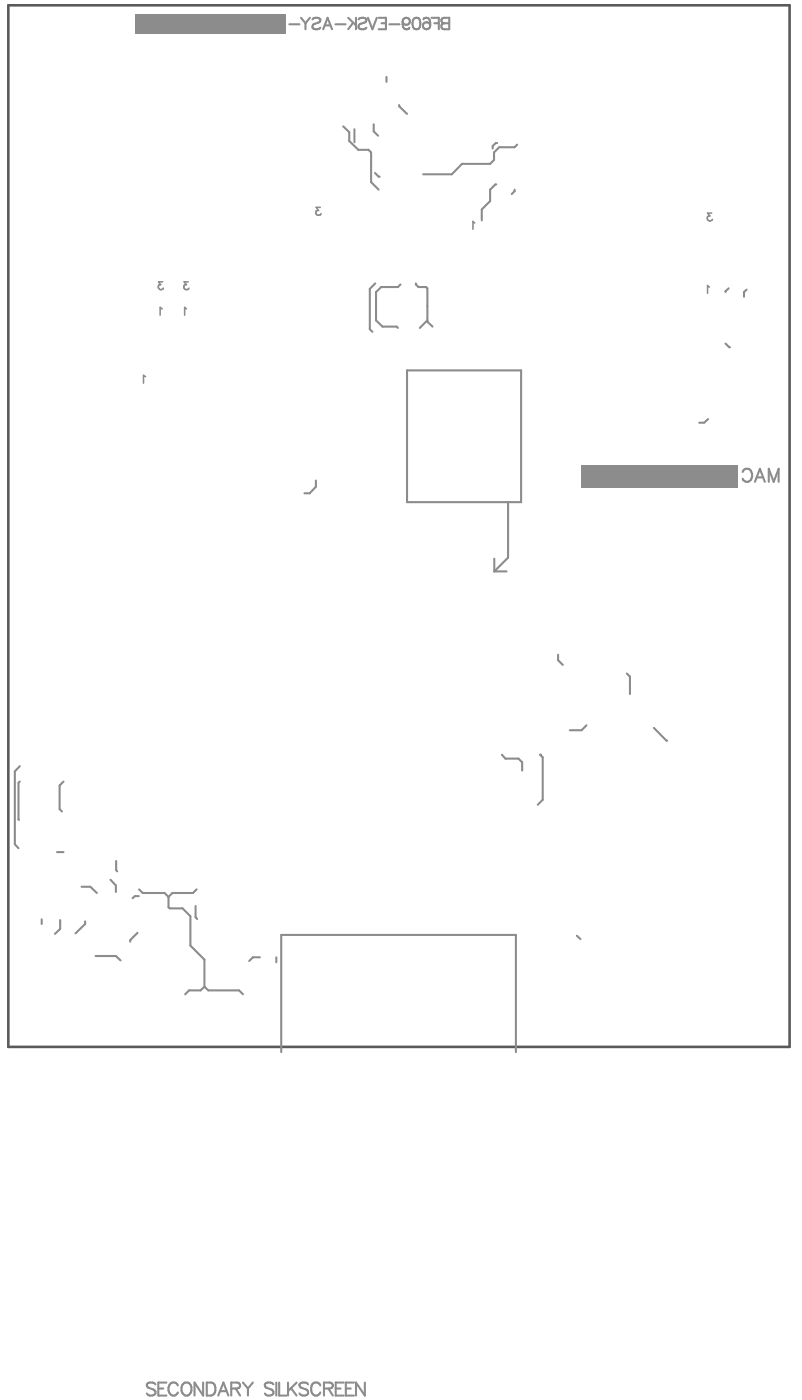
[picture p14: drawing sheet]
<svg xmlns="http://www.w3.org/2000/svg" width="130mm" height="227mm" viewBox="0 0 130 227" stroke-linecap="round" stroke-linejoin="round" font-family="sans-serif">
<path d="M1.3 .9h126.5v168.7h-126.5z" fill="none" stroke="#5a5a5a" stroke-width=".42"/>
<path d="M21.9 2.4h24.3v3.1h-24.3z" fill="#8c8c8c"/>
<g fill="none" stroke="#8c8c8c" stroke-width=".34">
<path d="M57.4 20.9v2.2M58 24.3h1.6M60.7 28l.6 .6M60.9 51.9l1 1M51.1 77.9v1l-1 1M3 132.8h.1M3.2 126.6l-.2 .2M10.3 126.6l-.6 .7M18.8 139.5v1.5l.2 .2M6.7 149v.7M9.7 149.1v1.4M13.2 143.7h1.4"/>
<path d="M13.8 149.3v.4M17.9 142.5l.9 1v1M21.1 152.3v.3M22.5 145.2h-.7l-.3 .3M27.3 145.3v1.7l.2 .2M31.7 148.6l.2 .3M42.1 155.1h-1.2l-.6 .6M44.7 155.1v.8M32.5 160.5h-1.9l-.6 .6M38.7 160.5l.6 .6"/>
</g>
<circle cx="61.3" cy="28.6" r=".17" fill="#8c8c8c"/>
<g fill="none" stroke="#8c8c8c" stroke-width=".34">
<path d="M64.6 17v.2l1.3 1.3M60.5 20.1v1.2l.7 .7M78 33.9v1.8M79.3 30.7v1.9M79.8 23.6v.5M80.8 23.9h2.5M83.3 30.7v.3l-.5 .4M64.2 52.9l.2 .2M64.8 46.1l-.4 .4M67.3 45.9v.2l.4 .4h1.3l.2 .2M69.2 52.1v-.2l-1.2 1.2M81.2 122.3l.6 .6"/>
<path d="M83.9 122.9l.6 .6M87.4 122.3l.5 .4M87.9 129.6l-.9 .8"/>
</g>
<circle cx="87.4" cy="122.3" r=".17" fill="#8c8c8c"/>
<g fill="none" stroke="#8c8c8c" stroke-width=".34">
<path d="M62.6 12.5v.8M55.6 20.5l.9 .9v1.4l1.5 1.5M59.6 24.3l.5 .4v4.8l1.2 1.2M79.3 32.6l-1.3 1.3M80.2 29.9l-.9 .8M80.5 23.2h-.2l-.5 .4M80.8 23.9l-.8 .8v1.2l-.7 .7h-4.5l-1.7 1.6M83.7 23.4l-.4 .5M60.7 45.9l-.8 .9v6.5l.4 .5M61.9 52.9h2.3M64.4 46.5h-2.7l-.8 .8v4.6M69.2 46.7v5.2"/>
<path d="M69.2 52.1l.8 .8M117.4 55.7l.8 .6M117.9 46.7l-.5 .5v.1M120.4 47.3v.8M49.3 79.9h.8M65.9 60v21.4M84.4 60v21.4M114.6 67.9l-.6 .6h-.8M80 92.6h2M80 90.5v2.1M82.2 81.4v8.9l-2.2 2.3M90.3 106.1v.9"/>
<path d="M94.9 117.5l-.8 .8h-1.9M101.5 109.1l.5 .5v2.9M105.9 117.9l2 2.1h.1M3 126.8v6M3.2 124.1l-.8 .9v11.8l.6 .6M9.2 138.1h1.1M9.7 127.3v3.8l.3 .4M81.8 122.9h2.1M84.5 123.5v1.4M87.9 122.7v6.9M9.7 150.5l-.8 .8M13.8 149.7l-1.6 1.5"/>
<path d="M14.6 143.7l1.1 1M18.8 154.9l.7 .7M22.3 151.1l-1.2 1.2M22.5 144.1l.6 .6h3.5l.7 .6 .6-.6M27.5 147.2h2.1l1.2 1.2v4.8M31.7 146.8v1.8M31.8 144.1l-.6 .6M33.1 159.9l.6 .6h5M33.1 159.9l-.6 .6M33.1 155.5v4.4M45.5 151.5v19"/>
</g>
<circle cx="80.2" cy="29.9" r=".17" fill="#8c8c8c"/>
<path d="M68.5 28.2h4.6M120.9 46.9l-.5 .4M65.9 60h18.5M65.9 81.4h18.5M90.3 107l.8 .7M15.5 154.9h3.3M27.9 144.7h3.3M30.8 153.2l2.3 2.3M45.5 151.5h38v19M93.4 151.6l.6 .6" fill="none" stroke="#8c8c8c" stroke-width=".34"/>
<path d="M94.1 75.4h25.3v3.7h-25.3z" fill-rule="evenodd" fill="#8c8c8c"/>
<path d="M51.9 33.6h-.7l.4 .5a.4 .4 0 0 0-.5 .5 .4 .4 0 0 0 .6 .3l.3-.3M76.8 36.1l-.2-.2v1.2M115.2 34.5h-.7l.4 .5a.43 .43 0 0 0-.3 .7 .43 .43 0 0 0 .7-.2M26.3 50.1l-.4-.3v1.3M26.3 45.7h-.6l.3 .4a.41 .41 0 0 0-.4 .5 .41 .41 0 0 0 .5 .3l.3-.2M30.2 50.1l-.3-.3v1.3M30.5 45.7h-.7l.4 .4a.43 .43 0 0 0-.3 .7 .43 .43 0 0 0 .7-.1M114.8 46.5l-.3-.2v1.2M23.6 61l-.4-.2v1.3" fill="none" stroke="#8c8c8c" stroke-width=".25"/>
<g fill="none" stroke="#8c8c8c" stroke-width=".34">
<path d="M46.8 3.9h1.7M48.7 2.9l.7 .9M49.4 3.8v.9M50.2 2.9l-.8 .9M50.6 3.1a.74 .74 0 0 1 1.3 .2l-.2 .3-.7 .3a.45 .45 0 0 0-.4 .3 .45 .45 0 0 0 .2 .5 .94 .94 0 0 0 1.1-.2M52.3 4.7l.7-1.8 .7 1.8M52.6 4.1h.9M54.3 3.9h1.6M56.4 2.9l1.2 1.2M57.2 3.7l-.8 1M57.6 2.9v1.8M58 3.1a.74 .74 0 0 1 1.3 .2l-.2 .3-.7 .3a.46 .46 0 0 0-.3 .3 .46 .46 0 0 0 .1 .5 .94 .94 0 0 0 1.1-.2"/>
<path d="M59.6 2.9l.7 1.8 .7-1.8M61.3 2.9h1.2v1.8h-1.2M61.8 3.8h.7M63 3.9h1.7M65.2 3.5a.89 .89 0 0 0 .5 1.2h.5l.1-.2M67.1 3a.63 .63 0 0 1 .9 .2 1.64 1.64 0 0 1-.2 1.5 .66 .66 0 0 1-.9-.3 1.49 1.49 0 0 1 .2-1.4zM68.5 3.1a.58 .58 0 0 1 1.1 .1v.9M69.9 2.9h1.1v1.8M70.3 3.8h.7M71.6 3l1.1-.1v1.8h-1.1a.52 .52 0 0 1 0-.8l.3-.1-.3-.1a.46 .46 0 0 1 0-.7zM71.9 3.8h.8M120.2 76.5a.78 .78 0 0 1 .9-.5 .78 .78 0 0 1 .6 .8 .91 .91 0 0 1-.2 1 .91 .91 0 0 1-1 .1l-.3-.3"/>
<path d="M122.2 78.1l.8-2.1 .8 2.1M122.5 77.4h1M124.4 78.1v-2.1l.8 2.1 .8-2.1v2.1M25.2 224.3a.79 .79 0 0 0-1.4 .2l.1 .3 .8 .3a.52 .52 0 0 1 .3 .9 .83 .83 0 0 1-1.2-.2M25.6 225h.8M26.9 224h-1.3v2.1h1.3M28.8 224.5a.79 .79 0 0 0-.9-.5 .79 .79 0 0 0-.6 .8 1.01 1.01 0 0 0 1 1.3l.5-.5M29.8 224.1a.98 .98 0 0 1 1.1 .4 .98 .98 0 0 1 0 1.1 .78 .78 0 0 1-.9 .5 .78 .78 0 0 1-.6-.8 1.1 1.1 0 0 1 .4-1.2zM32.9 224v2.1l-1.4-2.1v2.1M33.5 224h.7a1.14 1.14 0 0 1 .7 1.1 1.14 1.14 0 0 1-.7 1h-.7zM35.3 226.1l.9-2.1 .8 2.1M35.7 225.4h.9"/>
<path d="M37.4 225l1.3-.1a.47 .47 0 0 0 0-.8l-1.3-.1v2.1M38.2 225l.7 1.1M39.3 224l.8 1M40.1 225v1.1M40.9 224l-.8 1M44.3 224.3a.79 .79 0 0 0-1.4 .2l.1 .3 .8 .3a.52 .52 0 0 1 .3 .9 .83 .83 0 0 1-1.2-.2M44.7 224v2.1M45.2 224v2.1h1.2M46.6 224v2.1M47.1 224.9l.9 1.2M48 224l-1.4 1.4M49.9 224.3a.8 .8 0 0 0-1.4 .2l.2 .3 .8 .3a.52 .52 0 0 1 .2 .9 .9 .9 0 0 1-1.2-.2"/>
<path d="M51.9 224.5a.77 .77 0 0 0-.9-.5 .77 .77 0 0 0-.6 .8 .97 .97 0 0 0 .9 1.3l.6-.5M52.4 225l1.3-.1a.47 .47 0 0 0 0-.8l-1.3-.1v2.1M53.2 225l.7 1.1M54.3 225h.8M55.6 224h-1.3v2.1h1.3M56 225h.8M57.3 224h-1.3v2.1h1.3M59.1 224v2.1l-1.5-2.1v2.1"/>
<circle cx="65.8" cy="3.5" r=".59"/>
<circle cx="69.1" cy="4.2" r=".59"/>
</g>
</svg>
